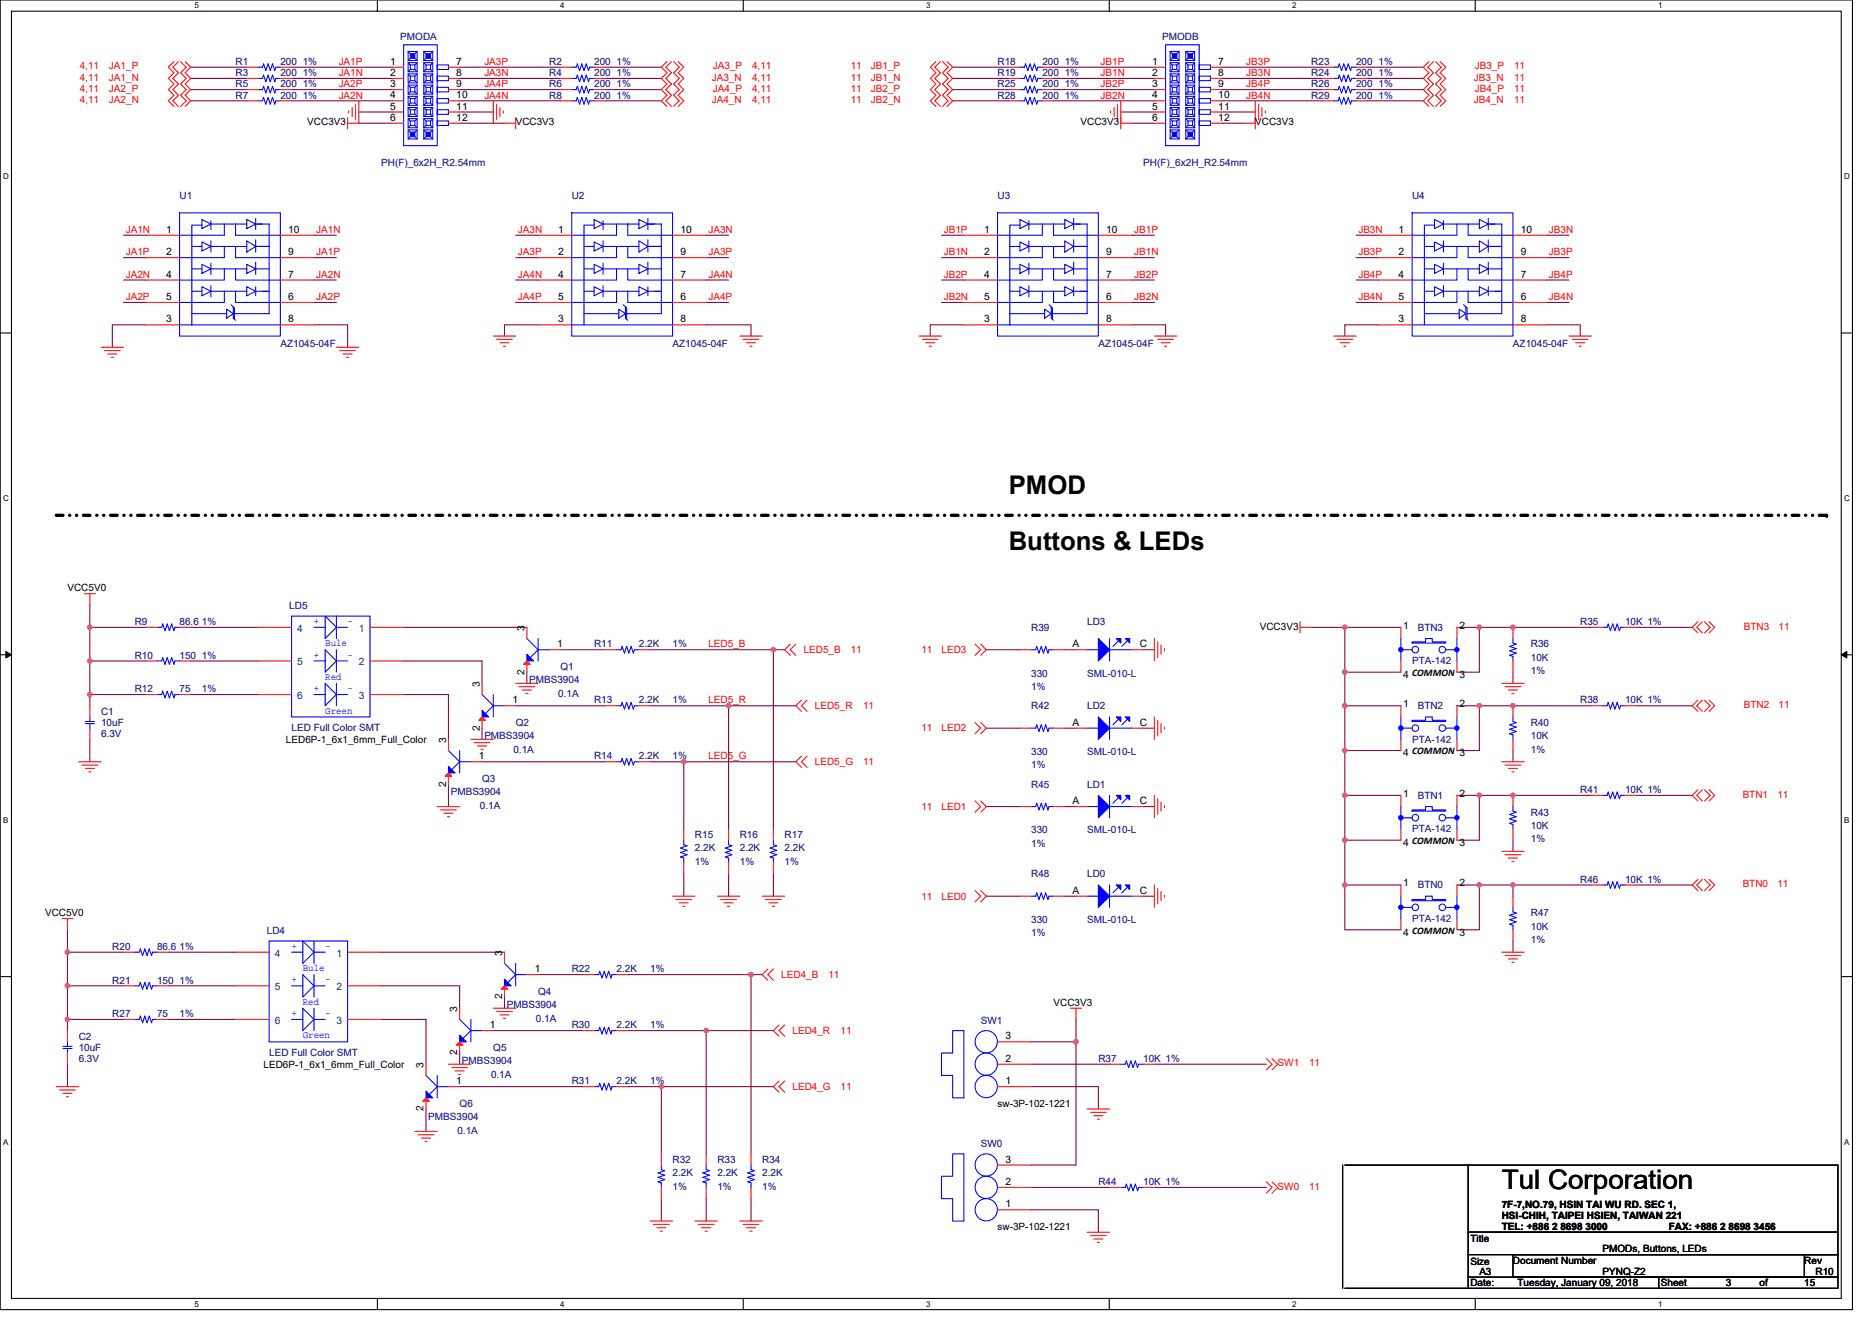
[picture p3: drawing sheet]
<svg xmlns="http://www.w3.org/2000/svg" width="297mm" height="210mm" viewBox="0 0 297 210" stroke-linecap="round" stroke-linejoin="round" font-family="sans-serif">
<defs><g id="words">
<text font-size="4.3" x="238.3" y="188.7">Tul Corporation</text>
<g font-size="4.1">
<text x="160.1" y="78.5">PMOD</text>
<text x="160.1" y="87.4">Buttons &amp; LEDs</text>
</g>
<g font-size="1.6" fill="#f00">
<text x="12.7" y="11">4,11</text>
<text x="17.3" y="11">JA1_P</text>
<text x="53.7" y="10.3">JA1P</text>
<text x="76.9" y="10.3">JA3P</text>
<text x="113.1" y="11">JA3_P</text>
<text x="119.3" y="11">4,11</text>
<text x="135" y="11">11</text>
<text x="138.2" y="11">JB1_P</text>
<text x="174.6" y="10.3">JB1P</text>
<text x="197.8" y="10.3">JB3P</text>
<text x="234" y="11">JB3_P</text>
<text x="240.2" y="11">11</text>
<text x="12.7" y="12.8">4,11</text>
<text x="12.7" y="14.6">4,11</text>
<text x="12.7" y="16.4">4,11</text>
<text x="17.3" y="12.8">JA1_N</text>
<text x="17.3" y="14.6">JA2_P</text>
<text x="17.3" y="16.4">JA2_N</text>
<text x="53.7" y="12.1">JA1N</text>
<text x="53.7" y="13.9">JA2P</text>
<text x="53.7" y="15.6">JA2N</text>
<text x="76.9" y="12.1">JA3N</text>
<text x="76.9" y="15.6">JA4N</text>
<text x="76.9" y="13.9">JA4P</text>
<text x="112.9" y="12.8">JA3_N</text>
<text x="112.9" y="16.4">JA4_N</text>
<text x="113.1" y="14.6">JA4_P</text>
<text x="119.3" y="12.8">4,11</text>
<text x="119.3" y="16.4">4,11</text>
<text x="119.3" y="14.6">4,11</text>
<text x="135" y="12.8">11</text>
<text x="135" y="14.6">11</text>
<text x="135" y="16.4">11</text>
<text x="138.2" y="12.8">JB1_N</text>
<text x="138.2" y="14.6">JB2_P</text>
<text x="138.2" y="16.4">JB2_N</text>
<text x="174.6" y="12.1">JB1N</text>
<text x="174.6" y="13.9">JB2P</text>
<text x="174.6" y="15.6">JB2N</text>
<text x="197.8" y="12.1">JB3N</text>
<text x="197.8" y="15.6">JB4N</text>
<text x="197.8" y="13.9">JB4P</text>
<text x="233.8" y="12.8">JB3_N</text>
<text x="233.8" y="16.4">JB4_N</text>
<text x="234" y="14.6">JB4_P</text>
<text x="240.2" y="12.8">11</text>
<text x="240.2" y="16.4">11</text>
<text x="240.2" y="14.6">11</text>
<text x="20" y="37">JA1N</text>
<text x="20" y="40.5">JA1P</text>
<text x="50.2" y="37">JA1N</text>
<text x="50.2" y="40.5">JA1P</text>
<text x="82.2" y="40.5">JA3P</text>
<text x="82.2" y="37">JA3N</text>
<text x="112.4" y="40.5">JA3P</text>
<text x="112.4" y="37">JA3N</text>
<text x="149.8" y="37">JB1P</text>
<text x="149.8" y="40.5">JB1N</text>
<text x="180" y="37">JB1P</text>
<text x="180" y="40.5">JB1N</text>
<text x="215.5" y="37">JB3N</text>
<text x="215.5" y="40.5">JB3P</text>
<text x="245.8" y="37">JB3N</text>
<text x="245.8" y="40.5">JB3P</text>
<text x="20" y="44.1">JA2N</text>
<text x="20" y="47.6">JA2P</text>
<text x="50.2" y="44.1">JA2N</text>
<text x="50.2" y="47.6">JA2P</text>
<text x="82.2" y="44.1">JA4N</text>
<text x="82.2" y="47.6">JA4P</text>
<text x="112.4" y="44.1">JA4N</text>
<text x="112.4" y="47.6">JA4P</text>
<text x="149.8" y="44.1">JB2P</text>
<text x="149.8" y="47.6">JB2N</text>
<text x="180" y="44.1">JB2P</text>
<text x="180" y="47.6">JB2N</text>
<text x="215.5" y="44.1">JB4P</text>
<text x="215.5" y="47.6">JB4N</text>
<text x="245.8" y="44.1">JB4P</text>
<text x="245.8" y="47.6">JB4N</text>
<text x="276.7" y="99.9">BTN3</text>
<text x="282.2" y="99.9">11</text>
<text x="112.4" y="102.8">LED5_B</text>
<text x="127.5" y="103.7">LED5_B</text>
<text x="135" y="103.7">11</text>
<text x="146.2" y="103.7">11</text>
<text x="149.4" y="103.7">LED3</text>
<text x="112.4" y="111.7">LED5_R</text>
<text x="129.3" y="112.5">LED5_R</text>
<text x="136.9" y="112.5">11</text>
<text x="276.7" y="112.4">BTN2</text>
<text x="282.2" y="112.4">11</text>
<text x="146.2" y="116.1">11</text>
<text x="149.4" y="116.1">LED2</text>
<text x="112.4" y="120.5">LED5_G</text>
<text x="129.3" y="121.4">LED5_G</text>
<text x="136.9" y="121.4">11</text>
<text x="146.2" y="128.5">11</text>
<text x="149.4" y="128.5">LED1</text>
<text x="276.5" y="126.6">BTN1</text>
<text x="282" y="126.6">11</text>
<text x="146.2" y="142.8">11</text>
<text x="149.4" y="142.8">LED0</text>
<text x="276.5" y="140.8">BTN0</text>
<text x="282" y="140.8">11</text>
<text x="124" y="155.2">LED4_B</text>
<text x="131.4" y="155.2">11</text>
<text x="125.7" y="164.1">LED4_R</text>
<text x="133.4" y="164.1">11</text>
<text x="125.7" y="173">LED4_G</text>
<text x="133.4" y="173">11</text>
<text x="202.7" y="169.3">SW1</text>
<text x="207.7" y="169.3">11</text>
<text x="202.7" y="188.8">SW0</text>
<text x="207.7" y="188.8">11</text>
</g>
<g font-size="1.6" fill="#000080">
<text x="37.4" y="10.3">R1</text>
<text x="44.5" y="10.3">200 1%</text>
<text x="63.5" y="6.4">PMODA</text>
<text x="87.2" y="10.3">R2</text>
<text x="94.3" y="10.3">200 1%</text>
<text x="158.3" y="10.3">R18</text>
<text x="165.4" y="10.3">200 1%</text>
<text x="184.4" y="6.4">PMODB</text>
<text x="208.1" y="10.3">R23</text>
<text x="215.2" y="10.3">200 1%</text>
<text x="37.4" y="13.9">R5</text>
<text x="37.4" y="15.6">R7</text>
<text x="37.4" y="12.1">R3</text>
<text x="44.5" y="13.9">200 1%</text>
<text x="44.5" y="15.6">200 1%</text>
<text x="44.5" y="12.1">200 1%</text>
<text x="87.2" y="12.1">R4</text>
<text x="87.2" y="13.9">R6</text>
<text x="87.2" y="15.6">R8</text>
<text x="94.3" y="12.1">200 1%</text>
<text x="94.3" y="13.9">200 1%</text>
<text x="94.3" y="15.6">200 1%</text>
<text x="158.3" y="13.9">R25</text>
<text x="158.3" y="15.6">R28</text>
<text x="158.3" y="12.1">R19</text>
<text x="165.4" y="13.9">200 1%</text>
<text x="165.4" y="15.6">200 1%</text>
<text x="165.4" y="12.1">200 1%</text>
<text x="208.1" y="12.1">R24</text>
<text x="208.1" y="13.9">R26</text>
<text x="208.1" y="15.6">R29</text>
<text x="215.2" y="12.1">200 1%</text>
<text x="215.2" y="13.9">200 1%</text>
<text x="215.2" y="15.6">200 1%</text>
<text x="60.5" y="26.3">PH(F)_6x2H_R2.54mm</text>
<text x="181.4" y="26.3">PH(F)_6x2H_R2.54mm</text>
<text x="28.5" y="31.6">U1</text>
<text x="90.7" y="31.6">U2</text>
<text x="158.3" y="31.6">U3</text>
<text x="224.1" y="31.6">U4</text>
<text x="44.5" y="55.1">AZ1045-04F</text>
<text x="106.7" y="55.1">AZ1045-04F</text>
<text x="174.3" y="55.1">AZ1045-04F</text>
<text x="240.1" y="55.1">AZ1045-04F</text>
<text x="21.4" y="99.2">R9</text>
<text x="28.5" y="99.2">86.6 1%</text>
<text x="45.9" y="96.7">LD5</text>
<text x="163.6" y="100.1">R39</text>
<text x="172.5" y="99.2">LD3</text>
<text x="225" y="100.1">BTN3</text>
<text x="250.7" y="99.2">R35</text>
<text x="257.8" y="99.2">10K 1%</text>
<text x="21.4" y="104.5">R10</text>
<text x="28.5" y="104.5">150 1%</text>
<text x="88.9" y="106.3">Q1</text>
<text x="94.3" y="102.8">R11</text>
<text x="101.4" y="102.8">2.2K</text>
<text x="106.7" y="102.8">1%</text>
<text x="163.6" y="107.4">330</text>
<text x="172.5" y="107.4">SML-010-L</text>
<text x="224.1" y="105.4">PTA-142</text>
<text x="242.9" y="102.8">R36</text>
<text x="242.9" y="104.9">10K</text>
<text x="242.9" y="107">1%</text>
<text x="16" y="113.4">C1</text>
<text x="21.4" y="109.9">R12</text>
<text x="28.5" y="109.9">75</text>
<text x="32" y="109.9">1%</text>
<text x="84" y="108.5">PMBS3904</text>
<text x="88.6" y="110.6">0.1A</text>
<text x="94.3" y="111.7">R13</text>
<text x="101.4" y="111.7">2.2K</text>
<text x="106.7" y="111.7">1%</text>
<text x="163.6" y="109.5">1%</text>
<text x="163.6" y="112.5">R42</text>
<text x="172.5" y="112.5">LD2</text>
<text x="225" y="112.5">BTN2</text>
<text x="250.7" y="111.7">R38</text>
<text x="257.8" y="111.7">10K 1%</text>
<text x="16" y="115.2">10uF</text>
<text x="16" y="117">6.3V</text>
<text x="46.3" y="116.1">LED Full Color SMT</text>
<text x="76.9" y="117.3">PMBS3904</text>
<text x="81.5" y="119.5">0.1A</text>
<text x="81.8" y="115.2">Q2</text>
<text x="163.6" y="119.8">330</text>
<text x="172.5" y="119.8">SML-010-L</text>
<text x="224.1" y="117.9">PTA-142</text>
<text x="242.9" y="115.2">R40</text>
<text x="242.9" y="117.3">10K</text>
<text x="242.9" y="119.5">1%</text>
<text x="76.5" y="124.1">Q3</text>
<text x="94.3" y="120.5">R14</text>
<text x="101.4" y="120.5">2.2K</text>
<text x="106.7" y="120.5">1%</text>
<text x="163.6" y="125">R45</text>
<text x="163.6" y="122">1%</text>
<text x="172.5" y="125">LD1</text>
<text x="250.7" y="125.9">R41</text>
<text x="257.8" y="125.9">10K 1%</text>
<text x="71.5" y="126.2">PMBS3904</text>
<text x="76.1" y="128.4">0.1A</text>
<text x="225" y="126.8">BTN1</text>
<text x="242.9" y="129.4">R43</text>
<text x="242.9" y="131.6">10K</text>
<text x="110.3" y="133">R15</text>
<text x="110.3" y="135.1">2.2K</text>
<text x="110.3" y="137.3">1%</text>
<text x="117.4" y="133">R16</text>
<text x="117.4" y="135.1">2.2K</text>
<text x="117.4" y="137.3">1%</text>
<text x="124.5" y="133">R17</text>
<text x="124.5" y="135.1">2.2K</text>
<text x="124.5" y="137.3">1%</text>
<text x="163.6" y="132.3">330</text>
<text x="163.6" y="134.4">1%</text>
<text x="172.5" y="132.3">SML-010-L</text>
<text x="224.1" y="132.1">PTA-142</text>
<text x="242.9" y="133.7">1%</text>
<text x="163.6" y="139.2">R48</text>
<text x="172.5" y="139.2">LD0</text>
<text x="225" y="141">BTN0</text>
<text x="250.7" y="140.1">R46</text>
<text x="257.8" y="140.1">10K 1%</text>
<text x="42.4" y="148.3">LD4</text>
<text x="163.6" y="146.5">330</text>
<text x="163.6" y="148.6">1%</text>
<text x="172.5" y="146.5">SML-010-L</text>
<text x="224.1" y="146.3">PTA-142</text>
<text x="242.9" y="145.4">R47</text>
<text x="242.9" y="147.6">10K</text>
<text x="242.9" y="149.7">1%</text>
<text x="17.8" y="150.8">R20</text>
<text x="24.9" y="150.8">86.6 1%</text>
<text x="90.7" y="154.3">R22</text>
<text x="97.8" y="154.3">2.2K</text>
<text x="103.2" y="154.3">1%</text>
<text x="17.8" y="156.1">R21</text>
<text x="17.8" y="161.4">R27</text>
<text x="24.9" y="156.1">150 1%</text>
<text x="24.9" y="161.4">75</text>
<text x="28.5" y="161.4">1%</text>
<text x="80.4" y="160">PMBS3904</text>
<text x="85.4" y="157.9">Q4</text>
<text x="12.5" y="165">C2</text>
<text x="12.5" y="166.8">10uF</text>
<text x="42.7" y="167.7">LED Full Color SMT</text>
<text x="78.3" y="166.8">Q5</text>
<text x="85" y="162.2">0.1A</text>
<text x="90.7" y="163.2">R30</text>
<text x="97.8" y="163.2">2.2K</text>
<text x="103.2" y="163.2">1%</text>
<text x="155.6" y="162.5">SW1</text>
<text x="12.5" y="168.6">6.3V</text>
<text x="73.3" y="168.9">PMBS3904</text>
<text x="77.9" y="171">0.1A</text>
<text x="90.7" y="172.1">R31</text>
<text x="97.8" y="172.1">2.2K</text>
<text x="103.2" y="172.1">1%</text>
<text x="174.3" y="168.6">R37</text>
<text x="181.4" y="168.6">10K 1%</text>
<text x="68" y="177.8">PMBS3904</text>
<text x="72.6" y="179.9">0.1A</text>
<text x="72.9" y="175.7">Q6</text>
<text x="106.7" y="184.6">R32</text>
<text x="113.8" y="184.6">R33</text>
<text x="120.9" y="184.6">R34</text>
<text x="155.6" y="182.1">SW0</text>
<text x="106.7" y="186.7">2.2K</text>
<text x="106.7" y="188.8">1%</text>
<text x="113.8" y="186.7">2.2K</text>
<text x="113.8" y="188.8">1%</text>
<text x="120.9" y="186.7">2.2K</text>
<text x="120.9" y="188.8">1%</text>
<text x="174.3" y="188.1">R44</text>
<text x="181.4" y="188.1">10K 1%</text>
</g>
<g font-size="1.6">
<text x="61.9" y="10.3">1</text>
<text x="72.4" y="10.3">7</text>
<text x="182.8" y="10.3">1</text>
<text x="193.3" y="10.3">7</text>
<text x="61.9" y="12.1">2</text>
<text x="61.9" y="13.8">3</text>
<text x="61.9" y="15.6">4</text>
<text x="61.9" y="17.4">5</text>
<text x="72.4" y="12.1">8</text>
<text x="72.4" y="13.8">9</text>
<text x="72.4" y="15.6">10</text>
<text x="72.4" y="17.4">11</text>
<text x="182.8" y="12.1">2</text>
<text x="182.8" y="13.8">3</text>
<text x="182.8" y="15.6">4</text>
<text x="182.8" y="17.4">5</text>
<text x="193.3" y="12.1">8</text>
<text x="193.3" y="13.8">9</text>
<text x="193.3" y="15.6">10</text>
<text x="193.3" y="17.4">11</text>
<text x="48.8" y="19.9">VCC3V3</text>
<text x="61.9" y="19.2">6</text>
<text x="72.4" y="19.2">12</text>
<text x="81.8" y="19.9">VCC3V3</text>
<text x="171.4" y="19.9">VCC3V3</text>
<text x="182.8" y="19.2">6</text>
<text x="193.3" y="19.2">12</text>
<text x="199.2" y="19.9">VCC3V3</text>
<text x="26.3" y="37">1</text>
<text x="26.3" y="40.5">2</text>
<text x="45.7" y="40.5">9</text>
<text x="45.7" y="37">10</text>
<text x="88.6" y="37">1</text>
<text x="88.6" y="40.5">2</text>
<text x="108" y="40.5">9</text>
<text x="108" y="37">10</text>
<text x="156.1" y="37">1</text>
<text x="156.1" y="40.5">2</text>
<text x="175.5" y="40.5">9</text>
<text x="175.5" y="37">10</text>
<text x="221.9" y="37">1</text>
<text x="221.9" y="40.5">2</text>
<text x="241.3" y="40.5">9</text>
<text x="241.3" y="37">10</text>
<text x="26.3" y="44.1">4</text>
<text x="26.3" y="47.6">5</text>
<text x="45.7" y="47.6">6</text>
<text x="45.7" y="44.1">7</text>
<text x="88.6" y="44.1">4</text>
<text x="88.6" y="47.6">5</text>
<text x="108" y="47.6">6</text>
<text x="108" y="44.1">7</text>
<text x="156.1" y="44.1">4</text>
<text x="156.1" y="47.6">5</text>
<text x="175.5" y="47.6">6</text>
<text x="175.5" y="44.1">7</text>
<text x="221.9" y="44.1">4</text>
<text x="221.9" y="47.6">5</text>
<text x="241.3" y="47.6">6</text>
<text x="241.3" y="44.1">7</text>
<text x="26.3" y="51.2">3</text>
<text x="45.7" y="51.2">8</text>
<text x="88.6" y="51.2">3</text>
<text x="108" y="51.2">8</text>
<text x="156.1" y="51.2">3</text>
<text x="175.5" y="51.2">8</text>
<text x="221.9" y="51.2">3</text>
<text x="241.3" y="51.2">8</text>
<text x="10.7" y="93.9">VCC5V0</text>
<text x="83.2" y="100.1" transform="rotate(-90 83.2 100.1)">3</text>
<text x="199.9" y="99.9">VCC3V3</text>
<text x="222.7" y="99.8">1</text>
<text x="231.6" y="99.8">2</text>
<text x="83.2" y="107.1" transform="rotate(-90 83.2 107.1)">2</text>
<text x="88.4" y="102.7">1</text>
<text x="170.2" y="102.7">A</text>
<text x="180.9" y="102.7">C</text>
<text x="222.7" y="107.6">4 COMMON 3</text>
<text x="76.1" y="109" transform="rotate(-90 76.1 109)">3</text>
<text x="81.3" y="111.6">1</text>
<text x="222.7" y="112.2">1</text>
<text x="231.6" y="112.2">2</text>
<text x="45.4" y="117.9">LED6P-1_6x1_6mm_Full_Color</text>
<text x="70.8" y="117.9" transform="rotate(-90 70.8 117.9)">3</text>
<text x="76.1" y="116" transform="rotate(-90 76.1 116)">2</text>
<text x="170.2" y="115.2">A</text>
<text x="180.9" y="115.2">C</text>
<text x="70.8" y="124.8" transform="rotate(-90 70.8 124.8)">2</text>
<text x="76" y="120.5">1</text>
<text x="222.7" y="120">4 COMMON 3</text>
<text x="170.2" y="127.6">A</text>
<text x="180.9" y="127.6">C</text>
<text x="222.7" y="126.4">1</text>
<text x="231.6" y="126.4">2</text>
<text x="222.7" y="134.3">4 COMMON 3</text>
<text x="170.2" y="141.9">A</text>
<text x="180.9" y="141.9">C</text>
<text x="222.7" y="140.7">1</text>
<text x="231.6" y="140.7">2</text>
<text x="7.2" y="145.4">VCC5V0</text>
<text x="222.7" y="148.5">4 COMMON 3</text>
<text x="79.7" y="151.7" transform="rotate(-90 79.7 151.7)">3</text>
<text x="84.9" y="154.3">1</text>
<text x="72.6" y="160.5" transform="rotate(-90 72.6 160.5)">3</text>
<text x="79.7" y="158.6" transform="rotate(-90 79.7 158.6)">2</text>
<text x="167.2" y="159.7">VCC3V3</text>
<text x="72.6" y="167.5" transform="rotate(-90 72.6 167.5)">2</text>
<text x="77.7" y="163.2">1</text>
<text x="159.5" y="165">3</text>
<text x="41.8" y="169.4">LED6P-1_6x1_6mm_Full_Color</text>
<text x="67.2" y="169.4" transform="rotate(-90 67.2 169.4)">3</text>
<text x="72.4" y="172.1">1</text>
<text x="159.5" y="168.5">2</text>
<text x="159.5" y="172.1">1</text>
<text x="67.2" y="176.4" transform="rotate(-90 67.2 176.4)">2</text>
<text x="158.3" y="175.7">sw-3P-102-1221</text>
<text x="159.5" y="184.5">3</text>
<text x="159.5" y="188.1">2</text>
<text x="159.5" y="191.6">1</text>
<text x="238.3" y="191.7">7F-7,NO.79, HSIN TAI WU RD. SEC 1,</text>
<text x="158.3" y="195.2">sw-3P-102-1221</text>
<text x="233.3" y="197.2">Title</text>
<text x="238.3" y="193.5">HSI-CHIH, TAIPEI HSIEN, TAIWAN 221</text>
<text x="238.3" y="195.3">TEL: +886 2 8698 3000</text>
<text x="264.8" y="195.3">FAX: +886 2 8698 3456</text>
<text x="233.3" y="200.7">Size</text>
<text x="234.7" y="202.3">A3</text>
<text x="240.1" y="200.6">Document Number</text>
<text x="254.3" y="202.3">PYNQ-Z2</text>
<text x="254.3" y="198.8">PMODs, Buttons, LEDs</text>
<text x="286.3" y="200.6">Rev</text>
<text x="288.1" y="202.3">R10</text>
<text x="233.3" y="204.1">Date:</text>
<text x="240.8" y="204.1">Tuesday, January 09, 2018</text>
<text x="263.5" y="204.1">Sheet</text>
<text x="273.9" y="204.1">3</text>
<text x="279.2" y="204.1">of</text>
<text x="286.3" y="204.1">15</text>
</g>
<g font-size="1.6" fill="#004080">
<text x="47.2" y="100.3">4</text>
<text x="56.9" y="100.3">1</text>
<text x="47.2" y="105.6">5</text>
<text x="56.9" y="105.6">2</text>
<text x="47.2" y="111">6</text>
<text x="56.9" y="111">3</text>
<text x="43.6" y="151.8">4</text>
<text x="53.4" y="151.8">1</text>
<text x="43.6" y="157.2">5</text>
<text x="53.4" y="157.2">2</text>
<text x="43.6" y="162.5">6</text>
<text x="53.4" y="162.5">3</text>
</g>
<g font-size="1.6" fill="#00f">
<text x="49.8" y="99">+</text>
<text x="55.2" y="99">-</text>
<text x="49.8" y="104.4">+</text>
<text x="51.6" y="102.6">Bule</text>
<text x="51.6" y="107.9">Red</text>
<text x="55.2" y="104.4">-</text>
<text x="49.8" y="109.7">+</text>
<text x="51.6" y="113.3">Green</text>
<text x="55.2" y="109.7">-</text>
<text x="46.3" y="150.6">+</text>
<text x="46.3" y="155.9">+</text>
<text x="48" y="154.2">Bule</text>
<text x="51.6" y="150.6">-</text>
<text x="51.6" y="155.9">-</text>
<text x="46.3" y="161.3">+</text>
<text x="48" y="159.5">Red</text>
<text x="51.6" y="161.3">-</text>
<text x="48" y="164.8">Green</text>
</g>
<g font-size="1.3">
<text x="30.8" y="1.3">5</text>
<text x="88.9" y="1.3">4</text>
<text x="147" y="1.3">3</text>
<text x="205" y="1.3">2</text>
<text x="263.1" y="1.3">1</text>
<text x=".5" y="28.4">D</text>
<text x="292.6" y="28.4">D</text>
<text x=".5" y="79.5">C</text>
<text x="292.6" y="79.5">C</text>
<text x=".5" y="130.6">B</text>
<text x="292.6" y="130.6">B</text>
<text x=".5" y="181.7">A</text>
<text x="292.6" y="181.7">A</text>
<text x="30.8" y="207.4">5</text>
<text x="88.9" y="207.4">4</text>
<text x="147" y="207.4">3</text>
<text x="205" y="207.4">2</text>
<text x="263.1" y="207.4">1</text>
</g>
</g></defs>
<path d="M0 0h293.9v207.9h-293.9zM1.8 1.8h290.4v204.3h-290.4z" fill="none" stroke="#000" stroke-width=".17"/>
<g fill="#fff">
<path d="M30.8 .2h.7v1.4h-.7z"/>
<path d="M30.8 206.3h.7v1.4h-.7z"/>
</g>
<path d="M59.9 0v1.8M59.9 206.1v1.8" fill="none" stroke="#000" stroke-width=".17"/>
<g fill="#fff">
<path d="M88.9 .2h.7v1.4h-.7z"/>
<path d="M88.9 206.3h.7v1.4h-.7z"/>
</g>
<path d="M117.9 0v1.8M117.9 206.1v1.8" fill="none" stroke="#000" stroke-width=".17"/>
<g fill="#fff">
<path d="M147 .2h.7v1.4h-.7z"/>
<path d="M147 206.3h.7v1.4h-.7z"/>
</g>
<path d="M176 0v1.8M176 206.1v1.8" fill="none" stroke="#000" stroke-width=".17"/>
<g fill="#fff">
<path d="M205 .2h.7v1.4h-.7z"/>
<path d="M205 206.3h.7v1.4h-.7z"/>
</g>
<path d="M234.1 0v1.8M234.1 206.1v1.8" fill="none" stroke="#000" stroke-width=".17"/>
<g fill="#fff">
<path d="M263.1 .2h.7v1.4h-.7z"/>
<path d="M263.1 206.3h.7v1.4h-.7z"/>
<path d="M.5 27.3h.9v1.4h-.9z"/>
<path d="M292.6 27.3h.9v1.4h-.9z"/>
<path d="M.5 78.4h.9v1.4h-.9z"/>
<path d="M292.6 78.4h.9v1.4h-.9z"/>
</g>
<path d="M0 52.9h1.8M292.2 52.9h1.7" fill="none" stroke="#000" stroke-width=".17"/>
<g fill="#fff">
<path d="M.5 129.5h.8v1.4h-.8z"/>
<path d="M292.6 129.5h.9v1.4h-.9z"/>
</g>
<path d="M0 103.9h1.8M292.2 103.9h1.7" fill="none" stroke="#000" stroke-width=".17"/>
<path d="M.9 103.4l.9 .5-.9 .5zM292.2 103.9l.8-.5v1z" fill="#000" stroke="#000" stroke-width=".16"/>
<g fill="#fff">
<path d="M.5 180.5h.8v1.4h-.8z"/>
<path d="M292.6 180.5h.9v1.4h-.9z"/>
</g>
<path d="M0 155h1.8M292.2 155h1.7M213 184.9v19.6M213.4 184.9h19.6M233 184.9h58.6v10.7h-58.6zM233 195.6h58.6v3.5h-58.6zM233 199.1v3.6M240.1 199.1h51.5v3.6h-51.5zM286.3 199.1v3.6M213.4 204.5h19.6M233 202.7h30.2v1.8h-30.2zM263.2 202.7h28.4v1.8h-28.4z" fill="none" stroke="#000" stroke-width=".17"/>
<path d="M8.9 81.8h281M289.9 81.8h.1" fill="none" stroke="#000" stroke-width=".53" stroke-dasharray="1.1 1.1 0 1.1 0 1.1"/>
<g fill="none" stroke="#800040" stroke-width=".17">
<path d="M30.3 10.7h8.9M30.3 12.4h8.9M30.3 14.2h8.9M30.3 16h8.9M46.3 12.4h16M46.3 16h16M46.3 14.2h16M46.3 10.7h16M56.9 19.6h5.4M56.9 17.8h5.4M72.9 10.7h16M72.9 14.2h16"/>
<path d="M72.9 19.6h7.1M72.9 17.8h5.4M72.9 12.4h16M72.9 16h16M96.1 10.7h8.8M96.1 12.4h8.8M96.1 14.2h8.8M96.1 16h8.8M151.2 10.7h8.9M151.2 12.4h8.9M151.2 14.2h8.9M151.2 16h8.9"/>
<path d="M167.2 10.7h16M167.2 12.4h16M167.2 14.2h16M167.2 16h16M177.8 17.8h5.4M179.6 19.6h3.6M193.8 10.7h16M193.8 12.4h16M193.8 16h16M193.8 14.2h16M193.8 17.8h5.4M193.8 19.6h3.6"/>
<path d="M217 10.7h8.8M217 12.4h8.8M217 14.2h8.8M217 16h8.8M19.6 37.3h3.6M49.8 37.3h3.6M81.8 37.3h3.6M112.1 37.3h3.5M149.4 37.3h3.5M179.6 37.3h3.6M215.2 37.3h3.5M245.4 37.3h3.6"/>
<path d="M19.6 44.4h3.6M19.6 48h3.6M19.6 40.9h3.6M23.2 51.6h-5.4v3.5M49.8 51.6h5.4v3.5M49.8 44.4h3.6M49.8 48h3.6M49.8 40.9h3.6M81.8 40.9h3.6M81.8 44.4h3.6M81.8 48h3.6M85.4 51.6h-5.4v1.7"/>
<path d="M112.1 40.9h3.5M112.1 44.4h3.5M112.1 48h3.5M112.1 51.6h7.1v1.7M149.4 40.9h3.5M149.4 44.4h3.5M149.4 48h3.5M152.9 51.6h-5.3v1.7M179.6 40.9h3.6M179.6 44.4h3.6M179.6 48h3.6M179.6 51.6h5.4v1.7"/>
<path d="M215.2 40.9h3.5M215.2 44.4h3.5M215.2 48h3.5M218.7 51.6h-5.3v1.7M245.4 40.9h3.6M245.4 44.4h3.6M245.4 48h3.6M245.4 51.6h5.3v1.7M14.3 99.6h8.9M14.3 99.6v5.3M14.3 96v3.6M30.3 99.6h10.6"/>
<path d="M64 99.6h19.6M208.1 99.6h5.3M213.4 99.6h8.9M213.4 99.6v7.1M231.2 99.6h3.5v7.1h-3.5M234.7 99.6h17.8M259.6 99.6h8.9M14.3 104.9v5.3M14.3 104.9h8.9M14.3 110.2h8.9M14.3 117.3v3.6M14.3 110.2v1.8"/>
<path d="M30.3 104.9h10.6M30.3 110.2h10.6M64 104.9h12.5v3.6M64 110.2h7.2v7.1M76.5 115.6v1.7M81.8 112h14.3M83.6 106.7v1.8M88.9 103.1h7.2M103.2 103.1h19.5M103.2 112h12.4M115.6 112h10.7M115.6 112v19.6"/>
<path d="M122.7 103.1v28.5M122.7 103.1h1.8M156.5 115.6h5.3M156.5 103.1h5.3M168.9 103.1h1.8M168.9 115.6h1.8M181.4 103.1h1.8M181.4 115.6h1.8M213.4 112v7.1M213.4 119.1v7.1M213.4 112h8.9M213.4 119.1h8.9"/>
<path d="M213.4 106.7v5.3M213.4 106.7h8.9M231.2 112h3.5v7.1h-3.5M234.7 112h17.8M240.1 119.1v1.8M240.1 106.7v1.8M259.6 112h8.9M71.2 124.5v3.5M76.5 120.9h19.6M103.2 120.9h5.3M108.5 120.9v10.7M108.5 138.7v3.5"/>
<path d="M108.5 120.9h17.8M115.6 138.7v3.5M122.7 138.7v3.5M156.5 128h5.3M168.9 128h1.8M181.4 128h1.8M213.4 133.4v7.1M213.4 126.2v7.1M213.4 126.2h8.9M213.4 133.3h8.9M231.2 126.2h3.5v7.1h-3.5M234.7 126.2h17.8"/>
<path d="M240.1 133.4v1.7M259.6 126.2h8.9M10.7 156.5v5.3M10.7 151.1h8.9M10.7 156.5h8.9M10.7 147.6v8.9M26.7 151.1h10.7M26.7 156.5h10.7M60.5 156.5h12.4v3.5M60.5 151.1h19.5M80 158.2v1.8M85.4 154.7h7.1"/>
<path d="M99.6 154.7h19.6M119.2 154.7h1.7M119.2 154.7v28.4M156.5 142.2h5.3M168.9 142.2h1.8M181.4 142.2h1.8M213.4 140.5v7.1h8.9M213.4 140.5h8.9M231.2 140.5h3.5v7.1h-3.5M234.7 140.5h5.4M240.1 149.4v1.7M240.1 140.5v1.7"/>
<path d="M240.1 140.5h12.4M259.6 140.5h8.9M10.7 161.8h8.9M10.7 168.9v3.6M10.7 161.8v1.8M26.7 161.8h10.7M60.5 161.8h7.1v7.1M67.6 176v3.6M72.9 167.1v1.8M72.9 172.5h19.6M78.3 163.6h14.2M99.6 172.5h5.3"/>
<path d="M99.6 163.6h12.5M104.9 172.5v10.6M104.9 172.5h17.8M112.1 163.6h10.6M112.1 163.6v19.5M163.6 172.5h10.7v3.5M163.6 168.9h12.5M163.6 165.4h7.1M170.7 161.8v3.6M170.7 165.4v19.5h-7.1M183.2 168.9h17.8M104.9 190.2v3.6"/>
<path d="M112.1 190.2v3.6M119.2 190.2v3.6M163.6 192h10.7v3.6M163.6 188.5h12.5M183.2 188.5h17.8"/>
</g>
<g fill="#f0f" stroke="#f0f" stroke-width=".17">
<circle cx="213.4" cy="112" r=".35"/>
<circle cx="213.4" cy="106.7" r=".35"/>
<circle cx="213.4" cy="126.2" r=".35"/>
<circle cx="213.4" cy="119.1" r=".35"/>
<circle cx="213.4" cy="140.4" r=".35"/>
<circle cx="213.4" cy="133.3" r=".35"/>
<circle cx="240.1" cy="99.6" r=".35"/>
<circle cx="234.7" cy="99.6" r=".35"/>
<circle cx="240.1" cy="112" r=".35"/>
<circle cx="234.7" cy="112" r=".35"/>
<circle cx="240.1" cy="126.2" r=".35"/>
<circle cx="234.7" cy="126.2" r=".35"/>
<circle cx="234.7" cy="140.4" r=".35"/>
<circle cx="240.1" cy="140.4" r=".35"/>
<circle cx="14.3" cy="110.2" r=".35"/>
<circle cx="14.3" cy="104.9" r=".35"/>
<circle cx="14.3" cy="99.6" r=".35"/>
<circle cx="115.6" cy="112" r=".35"/>
<circle cx="108.5" cy="120.9" r=".35"/>
<circle cx="122.7" cy="103.1" r=".35"/>
<circle cx="10.7" cy="161.8" r=".35"/>
<circle cx="10.7" cy="156.5" r=".35"/>
<circle cx="10.7" cy="151.1" r=".35"/>
<circle cx="104.9" cy="172.5" r=".35"/>
<circle cx="112" cy="163.6" r=".35"/>
<circle cx="119.2" cy="154.7" r=".35"/>
<circle cx="170.7" cy="165.3" r=".35"/>
<circle cx="213.4" cy="99.6" r=".35"/>
</g>
<g fill="none" stroke="#f00" stroke-width=".17">
<path d="M27.6 9.8l-.9 .9 .9 .9-.9 .8 .9 .9-.9 .9 .9 .9-.9 .9 .9 .9M28.3 9.8l-.9 .9 .9 .9-.9 .8 .9 .9-.9 .9 .9 .9-.9 .9 .9 .9M28.7 9.8l.8 .9-.8 .9 .8 .8-.8 .9 .8 .9-.8 .9 .8 .9-.8 .9M29.4 9.8l.9 .9-.9 .9 .9 .8-.9 .9 .9 .9-.9 .9 .9 .9-.9 .9M39.2 10.7h1.7M39.2 14.2h1.7M39.2 16h1.7M39.2 12.4h1.7M44.5 10.7h1.8M44.5 14.2h1.8M44.5 16h1.8M44.5 12.4h1.8"/>
<path d="M55.2 18.7v1.7M55.3 17.6v.3M55.9 17.1v1.4M56.4 16.5v2.5M56.9 16v3.6h-1.7M62.3 10.7h1.7M62.3 12.4h1.7M62.3 14.2h1.7M62.3 16h1.7M62.3 17.8h1.7M62.3 19.6h1.7M71.2 10.7h1.7"/>
<path d="M71.2 12.4h1.7M71.2 14.2h1.7M71.2 16h1.7M71.2 17.8h1.7M71.2 19.6h1.7M78.3 16v3.6M78.8 16.5v2.5M79.3 17.1v1.4M79.9 17.6v.3M80 19.6h1.8M81.8 18.7v1.7M88.9 10.7h1.8"/>
<path d="M88.9 12.4h1.8M88.9 14.2h1.8M88.9 16h1.8M94.3 10.7h1.8M94.3 12.4h1.8M94.3 14.2h1.8M94.3 16h1.8M105.8 9.8l-.9 .9 .9 .9-.9 .8 .9 .9-.9 .9 .9 .9-.9 .9 .9 .9M106.5 9.8l-.8 .9 .8 .9-.8 .8 .8 .9-.8 .9 .8 .9-.8 .9 .8 .9M106.9 9.8l.9 .9-.9 .9 .9 .8-.9 .9 .9 .9-.9 .9 .9 .9-.9 .9M107.6 9.8l.9 .9-.9 .9 .9 .8-.9 .9 .9 .9-.9 .9 .9 .9-.9 .9M148.5 9.8l-.9 .9 .9 .9-.9 .8 .9 .9-.9 .9 .9 .9-.9 .9 .9 .9"/>
<path d="M149.2 9.8l-.9 .9 .9 .9-.9 .8 .9 .9-.9 .9 .9 .9-.9 .9 .9 .9M149.6 9.8l.8 .9-.8 .9 .8 .8-.8 .9 .8 .9-.8 .9 .8 .9-.8 .9M150.3 9.8l.9 .9-.9 .9 .9 .8-.9 .9 .9 .9-.9 .9 .9 .9-.9 .9M160.1 14.2h1.7M160.1 16h1.7M160.1 10.7h1.7M160.1 12.4h1.7M165.4 14.2h1.8M165.4 16h1.8M165.4 10.7h1.8M165.4 12.4h1.8M176.2 17.6v.3"/>
<path d="M176.8 17.1v1.4M177.3 16.5v2.5M177.8 16v3.6h1.8M177.8 18.7v1.7M183.2 10.7h1.8M183.2 12.4h1.8M183.2 14.2h1.8M183.2 16h1.8M183.2 17.8h1.8M183.2 19.6h1.8M192.1 10.7h1.7M192.1 12.4h1.7"/>
<path d="M192.1 14.2h1.7M192.1 16h1.7M192.1 17.8h1.7M192.1 19.6h1.7M199.2 16v3.6h-1.8M199.2 18.7v1.7M199.7 16.5v2.5M200.2 17.1v1.4M200.8 17.6v.3M209.8 10.7h1.8M209.8 12.4h1.8M209.8 14.2h1.8"/>
<path d="M209.8 16h1.8M215.2 10.7h1.8M215.2 12.4h1.8M215.2 14.2h1.8M215.2 16h1.8M226.7 9.8l-.9 .9 .9 .9-.9 .8 .9 .9-.9 .9 .9 .9-.9 .9 .9 .9M227.5 9.8l-.9 .9 .9 .9-.9 .8 .9 .9-.9 .9 .9 .9-.9 .9 .9 .9M227.8 9.8l.9 .9-.9 .9 .9 .8-.9 .9 .9 .9-.9 .9 .9 .9-.9 .9M228.5 9.8l.9 .9-.9 .9 .9 .8-.9 .9 .9 .9-.9 .9 .9 .9-.9 .9M23.2 37.3h5.3M44.5 37.3h5.3M85.4 37.3h5.3"/>
<path d="M106.7 37.3h5.4M152.9 37.3h5.4M174.3 37.3h5.3M218.7 37.3h5.4M240.1 37.3h5.3M16 55.1h3.6M16.6 55.6h2.5M17.1 56.2h1.4M17.6 56.7h.4M23.2 40.9h5.3M23.2 51.6h5.3M23.2 44.4h5.3"/>
<path d="M23.2 48h5.3M44.5 51.6h5.3M44.5 40.9h5.3M44.5 48h5.3M44.5 44.4h5.3M53.4 55.1h3.5M53.9 55.6h2.5M54.4 56.2h1.5M55 56.7h.3M78.3 53.3h3.5M78.8 53.9h2.5M79.3 54.4h1.5"/>
<path d="M79.9 54.9h.3M85.4 40.9h5.3M85.4 51.6h5.3M85.4 44.4h5.3M85.4 48h5.3M106.7 51.6h5.4M106.7 40.9h5.4M106.7 48h5.4M106.7 44.4h5.4M117.4 53.3h3.5M117.9 53.9h2.5M118.4 54.4h1.5"/>
<path d="M119 54.9h.3M145.8 53.3h3.6M146.4 53.9h2.5M146.9 54.4h1.4M147.4 54.9h.4M152.9 40.9h5.4M152.9 51.6h5.4M152.9 44.4h5.4M152.9 48h5.4M174.3 51.6h5.3M174.3 40.9h5.3M174.3 48h5.3"/>
<path d="M174.3 44.4h5.3M183.2 53.3h3.5M183.7 53.9h2.5M184.2 54.4h1.5M184.8 54.9h.3M211.6 53.3h3.6M212.2 53.9h2.4M212.7 54.4h1.4M213.2 54.9h.4M218.7 40.9h5.4M218.7 51.6h5.4M218.7 44.4h5.4"/>
<path d="M218.7 48h5.4M240.1 51.6h5.3M240.1 40.9h5.3M240.1 48h5.3M240.1 44.4h5.3M249 53.3h3.5M249.5 53.9h2.5M250 54.4h1.5M250.6 54.9h.3M13.4 94.2h1.8M14.3 94.2v1.8M23.2 99.6h1.7"/>
<path d="M28.5 99.6h1.8M40.9 99.6h5.4M58.7 99.6h5.3M83.6 99.6v1.7M206.3 99.6h1.8M206.3 98.7v1.8M222.3 99.6v1.7M231.2 99.6v1.7M240.1 99.6v1.7M252.5 99.6h1.8M257.8 99.6h1.8M269.4 98.7l-.9 .9 .9 .9"/>
<path d="M270.1 98.7l-.9 .9 .9 .9M270.5 98.7l.9 .9-.9 .9M271.2 98.7l.9 .9-.9 .9M14.3 112v1.8M14.3 115.6v1.7M23.2 104.9h1.7M23.2 110.2h1.7M28.5 104.9h1.8M28.5 110.2h1.8M40.9 104.9h5.4M40.9 110.2h5.4M58.7 104.9h5.3"/>
<path d="M58.7 110.2h5.3M71.2 117.3v1.8M74.7 117.3h3.6M75.2 117.9h2.5M75.8 118.4h1.4M76.3 119h.4M76.5 113.8v1.8M76.5 108.5v1.7M80 112h1.8M81.8 108.5h3.6M82.4 109h2.5M82.9 109.5h1.4"/>
<path d="M83.4 110.1h.4M83.6 104.9v1.8M87.2 103.1h1.7M96.1 112h1.7M96.1 103.1h1.7M101.4 112h1.8M101.4 103.1h1.8M125.4 102.2l-.9 .9 .9 .9M126.3 102.2l-.9 .9 .9 .9M127.2 111.1l-.9 .9 .9 .9M128.1 111.1l-.9 .9 .9 .9M154.7 102.2l.9 .9-.9 .9"/>
<path d="M154.7 114.7l.9 .9-.9 .9M155.6 102.2l.9 .9-.9 .9M155.6 114.7l.9 .9-.9 .9M161.8 103.1h1.8M161.8 115.6h1.8M167.2 103.1h1.7M167.2 115.6h1.7M170.7 103.1h1.8M170.7 115.6h1.8M179.6 103.1h1.8M179.6 115.6h1.8M183.2 101.3v3.6"/>
<path d="M183.2 113.8v3.5M183.7 101.9v2.5M183.7 114.3v2.5M184.2 102.4v1.4M184.2 114.9v1.4M184.8 103v.3M184.8 115.4v.3M222.3 112v1.8M222.3 117.3v1.8M222.3 104.9v1.8M231.2 112v1.8M231.2 117.3v1.8"/>
<path d="M231.2 104.9v1.8M238.3 108.5h3.5M238.8 109h2.5M239.3 109.5h1.5M239.9 110.1h.3M240.1 104.9v1.8M240.1 117.3v1.8M240.1 112v1.8M252.5 112h1.8M257.8 112h1.8M269.4 111.1l-.9 .9 .9 .9M270.1 111.1l-.9 .9 .9 .9"/>
<path d="M270.5 111.1l.9 .9-.9 .9M271.2 111.1l.9 .9-.9 .9M12.5 120.9h3.5M13 121.4h2.5M13.5 122h1.5M14.1 122.5h.3M69.4 128h3.5M69.9 128.5h2.5M70.4 129.1h1.5M71 129.6h.3M71.2 122.7v1.8M74.7 120.9h1.8"/>
<path d="M96.1 120.9h1.7M101.4 120.9h1.8M108.5 131.6v1.7M108.5 136.9v1.8M115.6 131.6v1.7M115.6 136.9v1.8M122.7 131.6v1.7M122.7 136.9v1.8M127.2 120l-.9 .9 .9 .9M128.1 120l-.9 .9 .9 .9M154.7 127.1l.9 .9-.9 .9M155.6 127.1l.9 .9-.9 .9"/>
<path d="M161.8 128h1.8M167.2 128h1.7M170.7 128h1.8M179.6 128h1.8M183.2 126.2v3.6M183.7 126.8v2.5M184.2 127.3v1.4M184.8 127.8v.4M222.3 126.2v1.8M222.3 131.6v1.7M231.2 126.2v1.8M231.2 131.6v1.7"/>
<path d="M238.3 135.1h3.5M238.3 120.9h3.5M238.8 135.7h2.5M238.8 121.4h2.5M239.3 136.2h1.5M239.3 122h1.5M239.9 136.7h.3M239.9 122.5h.3M240.1 131.6v1.7M240.1 126.2v1.8M252.5 126.2h1.8M257.8 126.2h1.8"/>
<path d="M269.4 125.3l-.9 .9 .9 .9M269.4 139.6l-.9 .9 .9 .9M270.1 125.3l-.9 .9 .9 .9M270.1 139.6l-.9 .9 .9 .9M270.5 125.3l.9 .9-.9 .9M270.5 139.6l.9 .9-.9 .9M271.2 125.3l.9 .9-.9 .9M271.2 139.6l.9 .9-.9 .9M9.8 145.8h1.8M10.7 145.8v1.8M19.6 151.1h1.8M19.6 156.5h1.8"/>
<path d="M24.9 151.1h1.8M24.9 156.5h1.8M37.4 151.1h5.3M37.4 156.5h5.3M55.2 151.1h5.3M55.2 156.5h5.3M80 156.5v1.7M80 151.1v1.8M83.6 154.7h1.8M92.5 154.7h1.8M97.8 154.7h1.8M106.7 142.2h3.6"/>
<path d="M107.2 142.8h2.5M107.8 143.3h1.4M108.3 143.8h.4M113.8 142.2h3.6M114.4 142.8h2.5M114.9 143.3h1.4M115.4 143.8h.4M120.9 142.2h3.6M121.5 142.8h2.5M121.8 153.8l-.9 .9 .9 .9M122 143.3h1.4M122.6 143.8h.3"/>
<path d="M122.7 153.8l-.9 .9 .9 .9M154.7 141.4l.9 .8-.9 .9M155.6 141.4l.9 .8-.9 .9M161.8 142.2h1.8M167.2 142.2h1.7M170.7 142.2h1.8M179.6 142.2h1.8M183.2 140.5v3.5M183.7 141v2.5M184.2 141.5v1.5M184.8 142.1v.3M222.3 140.5v1.7"/>
<path d="M222.3 145.8v1.8M231.2 140.5v1.7M231.2 145.8v1.8M238.3 151.1h3.5M238.8 151.7h2.5M239.3 152.2h1.5M239.9 152.7h.3M240.1 147.6v1.8M240.1 142.2v1.8M252.5 140.5h1.8M257.8 140.5h1.8M8.9 172.5h3.6"/>
<path d="M9.5 173h2.5M10 173.5h1.4M10.5 174.1h.4M10.7 163.6v1.8M10.7 167.1v1.8M19.6 161.8h1.8M24.9 161.8h1.8M37.4 161.8h5.3M55.2 161.8h5.3M65.8 179.6h3.6M67.6 174.2v1.8M67.6 168.9v1.8"/>
<path d="M71.2 168.9h3.5M71.2 172.5h1.7M71.7 169.4h2.5M72.2 170h1.5M72.8 170.5h.3M72.9 165.4v1.7M72.9 160v1.8M76.5 163.6h1.8M78.3 160h3.5M78.8 160.5h2.5M79.3 161.1h1.5M79.9 161.6h.3"/>
<path d="M92.5 172.5h1.8M92.5 163.6h1.8M97.8 172.5h1.8M97.8 163.6h1.8M123.6 162.7l-.9 .9 .9 .9M123.6 171.6l-.9 .9 .9 .9M124.5 162.7l-.9 .9 .9 .9M124.5 171.6l-.9 .9 .9 .9M158.3 165.4h5.3M158.3 168.9h5.3M158.3 172.5h5.3M169.8 160h1.8"/>
<path d="M170.7 160v1.8M172.5 176h3.6M173 176.6h2.5M173.6 177.1h1.4M174.1 177.6h.4M176.1 168.9h1.7M181.4 168.9h1.8M201 168l.8 .9-.8 .9M201.8 168l.9 .9-.9 .9M66.4 180.1h2.5M66.9 180.6h1.4M67.4 181.2h.4"/>
<path d="M103.2 193.8h3.5M103.7 194.3h2.5M104.2 194.9h1.5M104.8 195.4h.3M104.9 183.1v1.8M104.9 188.5v1.7M110.3 193.8h3.5M110.8 194.3h2.5M111.3 194.9h1.5M111.9 195.4h.3M112.1 183.1v1.8M112.1 188.5v1.7"/>
<path d="M117.4 193.8h3.5M117.9 194.3h2.5M118.4 194.9h1.5M119 195.4h.3M119.2 183.1v1.8M119.2 188.5v1.7M158.3 184.9h5.3M158.3 188.5h5.3M158.3 192h5.3M172.5 195.6h3.6M173 196.1h2.5M173.6 196.6h1.4"/>
<path d="M174.1 197.2h.4M176.1 188.5h1.7M181.4 188.5h1.8M201 187.6l.8 .9-.8 .9M201.8 187.6l.9 .9-.9 .9"/>
</g>
<g fill="none" stroke="#00f" stroke-width=".17">
<path d="M40.9 10.7h.8l.1-.6 .4 1.1 .3-1.1 .4 1.1 .3-1.1 .4 1.1 .2-.5h.7M40.9 14.2h.8l.1-.5 .4 1.1 .3-1.1 .4 1.1 .3-1.1 .4 1.1 .2-.6h.7M40.9 16h.8l.1-.5 .4 1 .3-1 .4 1 .3-1 .4 1 .2-.5h.7M40.9 12.4h.8l.1-.5 .4 1.1 .3-1.1 .4 1.1 .3-1.1 .4 1.1 .2-.6h.7M64 7.1h5.4v16h-5.4zM64.8 13.5h1.4v1.4h-1.4zM64.8 17.1h1.4v1.4h-1.4zM64.8 9.9h1.4v1.5h-1.4zM64.8 18.8h1.4v1.5h-1.4zM64.8 15.3h1.4v1.4h-1.4zM64.8 11.7h1.4v1.5h-1.4zM64.8 8.2h1.4v1.4h-1.4z"/>
<path d="M64.8 9.9l.3 .4M64.8 17.1l.3 .3M64.8 18.8l.3 .4M64.8 8.2l.3 .3M64.8 15.3l.3 .3M64.8 13.5l.3 .4M64.8 11.7l.3 .4M65.1 11l-.3 .4M65.1 18.1l-.3 .4M65.1 9.2l-.3 .4M65.1 19.2h.7v.7h-.7zM65.1 13.9h.7v.7h-.7z"/>
<path d="M65.1 17.4h.7v.7h-.7zM65.1 15.6h.7v.8h-.7zM65.1 14.6l-.3 .3M65.1 19.9l-.3 .4M65.1 12.8l-.3 .4M65.1 16.4l-.3 .3M65.1 12.1h.7v.7h-.7zM65.1 10.3h.7v.7h-.7zM65.8 14.6l.4 .3M65.8 18.1l.4 .4M65.8 19.9l.4 .4M65.8 11l.4 .4"/>
<path d="M65.8 16.4l.4 .3M65.8 12.8l.4 .4M65.8 9.2l.4 .4M66.2 9.9l-.4 .4M66.2 8.2l-.4 .3M66.2 17.1l-.4 .3M66.2 11.7l-.4 .4M66.2 13.5l-.4 .4M66.2 18.8l-.4 .4M66.2 15.3l-.4 .3M67.2 18.8h1.5v1.5h-1.5zM67.2 13.5h1.5v1.4h-1.5z"/>
<path d="M67.2 11.7h1.5v1.5h-1.5zM67.2 9.9h1.5v1.5h-1.5zM67.2 15.3h1.5v1.4h-1.5zM67.2 8.2h1.5v1.4h-1.5zM67.2 17.1h1.5v1.4h-1.5zM67.2 8.2l.4 .3M67.2 18.8l.4 .4M67.2 9.9l.4 .4M67.2 13.5l.4 .4M67.2 17.1l.4 .3M67.2 11.7l.4 .4M67.2 15.3l.4 .3"/>
<path d="M67.6 18.1l-.4 .4M67.6 19.9l-.4 .4M67.6 11l-.4 .4M67.6 14.6l-.4 .3M67.6 16.4l-.4 .3M67.6 12.8l-.4 .4M67.6 17.4h.7v.7h-.7zM67.6 19.2h.7v.7h-.7zM67.6 15.6h.7v.8h-.7zM67.6 9.2l-.4 .4M67.6 10.3h.7v.7h-.7zM67.6 13.9h.7v.7h-.7z"/>
<path d="M67.6 12.1h.7v.7h-.7zM68.3 19.9l.4 .4M68.3 12.8l.4 .4M68.3 9.2l.4 .4M68.3 11l.4 .4M68.3 14.6l.4 .3M68.3 16.4l.4 .3M68.3 18.1l.4 .4M68.7 17.1l-.4 .3M68.7 9.9l-.4 .4M68.7 8.2l-.4 .3M68.7 15.3l-.4 .3"/>
<path d="M68.7 18.8l-.4 .4M68.7 13.5l-.4 .4M68.7 11.7l-.4 .4M69.4 12.1h1.8v.7h-1.8zM69.4 15.6h1.8v.8h-1.8zM69.4 19.2h1.8v.7h-1.8zM69.4 10.3h1.8v.7h-1.8zM69.4 13.9h1.8v.7h-1.8zM69.4 17.4h1.8v.7h-1.8zM90.7 10.7h.7l.2-.6 .4 1.1 .3-1.1 .4 1.1 .3-1.1 .4 1.1 .2-.5h.7M90.7 12.4h.7l.2-.5 .4 1.1 .3-1.1 .4 1.1 .3-1.1 .4 1.1 .2-.6h.7M90.7 14.2h.7l.2-.5 .4 1.1 .3-1.1 .4 1.1 .3-1.1 .4 1.1 .2-.6h.7"/>
<path d="M90.7 16h.7l.2-.5 .4 1 .3-1 .4 1 .3-1 .4 1 .2-.5h.7M161.8 14.2h.8l.1-.5 .4 1.1 .3-1.1 .4 1.1 .3-1.1 .4 1.1 .2-.6h.7M161.8 16h.8l.1-.5 .4 1 .3-1 .4 1 .3-1 .4 1 .2-.5h.7M161.8 10.7h.8l.1-.6 .4 1.1 .3-1.1 .4 1.1 .3-1.1 .4 1.1 .2-.5h.7M161.8 12.4h.8l.1-.5 .4 1.1 .3-1.1 .4 1.1 .3-1.1 .4 1.1 .2-.6h.7M185 7.1h5.3v16h-5.3zM185.7 18.8l.3 .4M185.7 13.5l.3 .4M185.7 11.7l.3 .4M185.7 13.5h1.4v1.4h-1.4zM185.7 17.1h1.4v1.4h-1.4zM185.7 9.9h1.4v1.5h-1.4z"/>
<path d="M185.7 18.8h1.4v1.5h-1.4zM185.7 15.3h1.4v1.4h-1.4zM185.7 11.7h1.4v1.5h-1.4zM185.7 8.2h1.4v1.4h-1.4zM185.7 9.9l.3 .4M185.7 17.1l.3 .3M185.7 8.2l.3 .3M185.7 15.3l.3 .3M186 17.4h.7v.7h-.7zM186 15.6h.7v.8h-.7zM186 14.6l-.3 .3M186 19.9l-.3 .4"/>
<path d="M186 12.8l-.3 .4M186 16.4l-.3 .3M186 12.1h.7v.7h-.7zM186 10.3h.7v.7h-.7zM186 11l-.3 .4M186 18.1l-.3 .4M186 9.2l-.3 .4M186 19.2h.7v.7h-.7zM186 13.9h.7v.7h-.7zM186.7 16.4l.4 .3M186.7 12.8l.4 .4M186.7 9.2l.4 .4"/>
<path d="M186.7 14.6l.4 .3M186.7 18.1l.4 .4M186.7 19.9l.4 .4M186.7 11l.4 .4M187.1 11.7l-.4 .4M187.1 15.3l-.4 .3M187.1 9.9l-.4 .4M187.1 8.2l-.4 .3M187.1 17.1l-.4 .3M187.1 13.5l-.4 .4M187.1 18.8l-.4 .4M188.1 11.7l.4 .4"/>
<path d="M188.1 15.3l.4 .3M188.1 18.8h1.5v1.5h-1.5zM188.1 13.5h1.5v1.4h-1.5zM188.1 11.7h1.5v1.5h-1.5zM188.1 9.9h1.5v1.5h-1.5zM188.1 15.3h1.5v1.4h-1.5zM188.1 8.2h1.5v1.4h-1.5zM188.1 17.1h1.5v1.4h-1.5zM188.1 8.2l.4 .3M188.1 18.8l.4 .4M188.1 9.9l.4 .4M188.1 13.5l.4 .4"/>
<path d="M188.1 17.1l.4 .3M188.5 9.2l-.4 .4M188.5 13.9h.7v.7h-.7zM188.5 18.1l-.4 .4M188.5 19.9l-.4 .4M188.5 11l-.4 .4M188.5 14.6l-.4 .3M188.5 16.4l-.4 .3M188.5 12.8l-.4 .4M188.5 17.4h.7v.7h-.7zM188.5 19.2h.7v.7h-.7zM188.5 10.3h.7v.7h-.7z"/>
<path d="M188.5 12.1h.7v.7h-.7zM188.5 15.6h.7v.8h-.7zM189.2 12.8l.4 .4M189.2 16.4l.4 .3M189.2 18.1l.4 .4M189.2 19.9l.4 .4M189.2 9.2l.4 .4M189.2 11l.4 .4M189.2 14.6l.4 .3M189.6 13.5l-.4 .4M189.6 11.7l-.4 .4M189.6 17.1l-.4 .3"/>
<path d="M189.6 9.9l-.4 .4M189.6 8.2l-.4 .3M189.6 15.3l-.4 .3M189.6 18.8l-.4 .4M190.3 12.1h1.8v.7h-1.8zM190.3 15.6h1.8v.8h-1.8zM190.3 19.2h1.8v.7h-1.8zM190.3 10.3h1.8v.7h-1.8zM190.3 13.9h1.8v.7h-1.8zM190.3 17.4h1.8v.7h-1.8zM211.6 10.7h.7l.2-.6 .4 1.1 .3-1.1 .4 1.1 .3-1.1 .4 1.1 .2-.5h.7M211.6 12.4h.7l.2-.5 .4 1.1 .3-1.1 .4 1.1 .3-1.1 .4 1.1 .2-.6h.7"/>
<path d="M211.6 14.2h.7l.2-.5 .4 1.1 .3-1.1 .4 1.1 .3-1.1 .4 1.1 .2-.6h.7M211.6 16h.7l.2-.5 .4 1 .3-1 .4 1 .3-1 .4 1 .2-.5h.7M28.5 33.8h16v19.5h-16zM30.4 39.1h1.6M32 34.8l1.5 .8-1.5 .7zM32 38.4l1.5 .7-1.5 .7zM32 35.7h-1.6v14.1M33.5 38.2v1.8M33.5 35v1.4M33.5 35.6h5.7M33.5 39.1h5.7M35.6 35.6v1.7h-7.1"/>
<path d="M35.6 39.1v1.8h-7.1M37.4 39.1v1.8h7.1M37.4 35.6h.1M37.4 35.6v1.7h7.1M39.2 38.2l1.4 .9-1.4 .9zM39.2 34.8l1.4 .8-1.4 .7zM40.6 38.1v1.9M40.6 34.7v1.7M40.6 35.6h2.1v14.2h-5.5M40.8 39.1h1.9h-2.1M40.8 35.6h.9M44.5 37.3h.1"/>
<path d="M64.8 20.6h1.4v1.5h-1.4zM64.8 20.6l.3 .4M65.1 21.7l-.3 .4M65.8 21.7l.4 .4M66.2 20.6l-.4 .4M67.2 20.6h1.5v1.5h-1.5zM67.2 20.6l.4 .4M67.6 21.7l-.4 .4M68.3 21.7l.4 .4M68.7 20.6l-.4 .4M90.7 33.8h16v19.5h-16zM92.7 39.1h1.6"/>
<path d="M94.3 34.8l1.4 .8-1.4 .7zM94.3 38.4l1.4 .7-1.4 .7zM94.3 35.7h-1.6v14.1M95.7 38.2v1.8M95.7 35v1.4M95.7 35.6h5.7M95.7 39.1h5.7M97.8 35.6v1.7h-7.1M97.8 39.1v1.8h-7.1M99.6 35.6h.1M99.6 35.6v1.7h7.1M99.6 39.1v1.8h7.1"/>
<path d="M101.4 38.2l1.4 .9-1.4 .9zM101.4 34.8l1.4 .8-1.4 .7zM102.8 38.1v1.9M102.8 34.7v1.7M102.8 35.6h2.1v14.2h-5.5M103 39.1h1.9h-2.1M103 35.6h.9M106.7 37.3h.1M158.3 33.8h16v19.5h-16zM160.2 39.1h1.6M161.8 34.8l1.5 .8-1.5 .7zM161.8 38.4l1.5 .7-1.5 .7z"/>
<path d="M161.8 35.7h-1.6v14.1M163.3 38.2v1.8M163.3 35v1.4M163.3 35.6h5.6M163.3 39.1h5.6M165.4 35.6v1.7h-7.1M165.4 39.1v1.8h-7.1M167.2 35.6h.1M167.2 35.6v1.7h7.1M167.2 39.1v1.8h7.1M168.9 38.2l1.5 .9-1.5 .9zM168.9 34.8l1.5 .8-1.5 .7z"/>
<path d="M170.4 38.1v1.9M170.4 34.7v1.7M170.4 35.6h2.1v14.2h-5.5M170.6 39.1h1.9h-2.1M170.6 35.6h.8M174.3 37.3h.1M185.7 20.6h1.4v1.5h-1.4zM185.7 20.6l.3 .4M186 21.7l-.3 .4M186.7 21.7l.4 .4M187.1 20.6l-.4 .4M188.1 20.6h1.5v1.5h-1.5z"/>
<path d="M188.1 20.6l.4 .4M188.5 21.7l-.4 .4M189.2 21.7l.4 .4M189.6 20.6l-.4 .4M224.1 33.8h16v19.5h-16zM226 39.1h1.6M227.6 35.7h-1.6v14.1M227.6 34.8l1.4 .8-1.4 .7zM227.6 38.4l1.4 .7-1.4 .7zM229 38.2v1.8M229 35v1.4M229 35.6h5.7"/>
<path d="M229 39.1h5.7M231.2 35.6v1.7h-7.1M231.2 39.1v1.8h-7.1M233 39.1v1.8h7.1M233 35.6h.1M233 35.6v1.7h7.1M234.7 38.2l1.5 .9-1.5 .9zM234.7 34.8l1.5 .8-1.5 .7zM236.2 38.1v1.9M236.2 34.7v1.7M236.2 35.6h2.1v14.2h-5.5M236.3 35.6h.9"/>
<path d="M236.3 39.1h2h-2.1M240.1 37.3h.1M28.5 51.6h1.9M30.4 46.2h1.6M30.4 49.8v1.8h14.1M30.4 49.8h5.6M30.4 42.7h1.6M32 42l1.5 .7-1.5 .7zM32 45.5l1.5 .7-1.5 .7zM33.5 41.8v1.8M33.5 45.3v1.8M33.5 46.2h5.7"/>
<path d="M33.5 42.7h5.7M35.6 46.2v1.8h-7.1M35.6 42.7v1.7h-7.1M36 49.1l1 .7-1 .7zM36.7 48.4l.5 .5v1.8M37 48.7v1.8l.4 .3M37.4 46.2v1.8h7.1M37.4 42.7v1.7h7.1M39.2 42l1.4 .7-1.4 .7zM39.2 45.5l1.4 .7-1.4 .7zM40.6 41.6v2M40.6 45.5v1.4"/>
<path d="M40.6 46.2h1.9M40.6 42.7h2.1M41.7 46.2h1M90.7 51.6h2M92.7 42.7h1.6M92.7 46.2h1.6M92.7 49.8h5.5M92.7 49.8v1.8h14M94.3 42l1.4 .7-1.4 .7zM94.3 45.5l1.4 .7-1.4 .7zM95.7 41.8v1.8M95.7 45.3v1.8"/>
<path d="M95.7 42.7h5.7M95.7 46.2h5.7M97.8 46.2v1.8h-7.1M97.8 42.7v1.7h-7.1M98.2 49.1l1 .7-1 .7zM98.9 48.4l.5 .5v1.8M99.2 48.7v1.8l.4 .3M99.6 46.2v1.8h7.1M99.6 42.7v1.7h7.1M101.4 42l1.4 .7-1.4 .7zM101.4 45.5l1.4 .7-1.4 .7zM102.8 41.6v2"/>
<path d="M102.8 45.5v1.4M102.8 46.2h2M102.8 42.7h2.1M103.9 46.2h1M158.3 51.6h1.9M160.2 42.7h1.6M160.2 46.2h1.6M160.2 49.8h5.6M160.2 49.8v1.8h14.1M161.8 42l1.5 .7-1.5 .7zM161.8 45.5l1.5 .7-1.5 .7zM163.3 41.8v1.8"/>
<path d="M163.3 45.3v1.8M163.3 42.7h5.6M163.3 46.2h5.6M165.4 46.2v1.8h-7.1M165.4 42.7v1.7h-7.1M165.8 49.1l1 .7-1 .7zM166.5 48.4l.5 .5v1.8M166.8 48.7v1.8l.4 .3M167.2 46.2v1.8h7.1M167.2 42.7v1.7h7.1M168.9 42l1.5 .7-1.5 .7zM168.9 45.5l1.5 .7-1.5 .7z"/>
<path d="M170.4 41.6v2M170.4 45.5v1.4M170.4 46.2h1.9M170.4 42.7h2.1M171.4 46.2h1.1M224.1 51.6h1.9M226 49.8v1.8h14.1M226 49.8h5.5M226 46.2h1.6M226 42.7h1.6M227.6 42l1.4 .7-1.4 .7zM227.6 45.5l1.4 .7-1.4 .7z"/>
<path d="M229 46.2h5.7M229 41.8v1.8M229 45.3v1.8M229 42.7h5.7M231.2 46.2v1.8h-7.1M231.2 42.7v1.7h-7.1M231.5 49.1l1.1 .7-1.1 .7zM232.2 48.4l.6 .5v1.8M232.6 48.7v1.8l.4 .3M233 46.2v1.8h7.1M233 42.7v1.7h7.1M234.7 42l1.5 .7-1.5 .7z"/>
<path d="M234.7 45.5l1.5 .7-1.5 .7zM236.2 46.2h1.9M236.2 42.7h2.1M236.2 41.6v2M236.2 45.5v1.4M237.2 46.2h1.1M24.9 99.6h.8l.1-.6 .4 1.1 .3-1.1 .4 1.1 .3-1.1 .4 1.1 .2-.5h.7M46.3 97.8h12.4v16h-12.4zM49.8 99.6h1.8M51.6 99.6v-1.8l1.8 1.8M51.6 99.6v1.7l1.8-1.7M53.4 97.8v3.5"/>
<path d="M53.4 99.6h1.8M254.3 99.6h.7l.2-.6 .3 1.1 .4-1.1 .3 1.1 .4-1.1 .4 1.1 .1-.5h.7M13.5 114.5h1.5M13.5 114.9h1.5M14.3 113.8v.7M14.3 114.9v.7M24.9 104.9h.8l.1-.5 .4 1 .3-1 .4 1 .3-1 .4 1 .2-.5h.7M24.9 110.2h.8l.1-.5 .4 1.1 .3-1.1 .4 1.1 .3-1.1 .4 1.1 .2-.6h.7M49.8 104.9h1.8M49.8 110.2h1.8M51.6 104.9v-1.8l1.8 1.8M51.6 104.9v1.8l1.8-1.8"/>
<path d="M51.6 110.2v1.8l1.8-1.8M53.4 103.1v3.6M53.4 104.9h1.8M53.4 108.5v3.5M53.4 110.2h1.8M53.4 110.2l-1.8-1.7v1.7M71.2 119.1l1.7 1.8M72.9 119.1v3.6M76.5 110.2l1.8 1.8M78.3 110.2v3.6M78.3 112h1.7M78.3 112l-1.6 1.6"/>
<path d="M83.6 101.3l1.8 1.8M85.4 101.3v3.6M85.4 103.1h1.8M85.4 103.1l-1.6 1.6M97.8 112h.7l.2-.5 .4 1 .3-1 .4 1 .3-1 .4 1 .2-.5h.7M97.8 103.1h.7l.2-.5 .4 1.1 .3-1.1 .4 1.1 .3-1.1 .4 1.1 .2-.6h.7M163.6 103.1h.7l.2-.5 .4 1.1 .3-1.1 .4 1.1 .3-1.1 .4 1.1 .2-.6h.7M163.6 115.6h.7l.2-.6 .4 1.1 .3-1.1 .4 1.1 .3-1.1 .4 1.1 .2-.5h.7M172.5 103.1h1.8M172.5 115.6h1.8M176.1 101.3v3.6M176.1 103.1h3.5"/>
<path d="M176.1 113.8v3.5M176.1 115.6h3.5M177.5 101.7l-.9 .9M177.5 114.2l-.9 .8M178.9 101.7l-.9 .9M178.9 114.2l-.9 .8M222.3 115.6h1.8M222.3 103.1h1.8M222.3 113.8v3.5M222.3 101.3v3.6M224.1 114.3h2.1v-.5h1.1v.5h2.1v.2h-5.3zM224.1 101.9h2.1v-.6h1.1v.6h2.1v.2h-5.3z"/>
<path d="M229.4 115.6h1.8M229.4 103.1h1.8M231.2 113.8v3.5M231.2 101.3v3.6M240.1 101.3v.8l.5 .1-1.1 .4 1.1 .4-1.1 .3 1.1 .4-1.1 .3 .6 .2v.7M240.1 113.8v.7l.5 .2-1.1 .3 1.1 .4-1.1 .3 1.1 .4-1.1 .4 .6 .1v.7M254.3 112h.7l.2-.5 .3 1 .4-1 .3 1 .4-1 .4 1 .1-.5h.7M72.9 120.9h1.8M72.9 120.9l-1.6 1.6M97.8 120.9h.7l.2-.5 .4 1 .3-1 .4 1 .3-1 .4 1 .2-.5h.7M108.5 133.4v.7l.5 .1-1 .4 1 .4-1 .3 1 .4-1 .3 .5 .2v.7M115.6 133.4v.7l.5 .1-1 .4 1 .4-1 .3 1 .4-1 .3 .5 .2v.7"/>
<path d="M122.7 133.4v.7l.6 .1-1.1 .4 1.1 .4-1.1 .3 1.1 .4-1.1 .3 .5 .2v.7M163.6 128h.7l.2-.5 .4 1 .3-1 .4 1 .3-1 .4 1 .2-.5h.7M172.5 128h1.8M176.1 126.2v3.6M176.1 128h3.5M177.5 126.6l-.9 .9M178.9 126.6l-.9 .9M222.3 129.8h1.8M222.3 128v3.6M224.1 128.5h2.1v-.5h1.1v.5h2.1v.2h-5.3zM229.4 129.8h1.8M231.2 128v3.6"/>
<path d="M240.1 128v.7l.5 .2-1.1 .4 1.1 .3-1.1 .4 1.1 .3-1.1 .4 .6 .2v.7M254.3 126.2h.7l.2-.5 .3 1.1 .4-1.1 .3 1.1 .4-1.1 .4 1.1 .1-.6h.7M21.4 151.1h.7l.2-.5 .3 1.1 .4-1.1 .3 1.1 .4-1.1 .3 1.1 .2-.6h.7M21.4 156.5h.7l.2-.6 .3 1.1 .4-1.1 .3 1.1 .4-1.1 .3 1.1 .2-.5h.7M42.7 149.4h12.5v16h-12.5zM46.3 151.1h1.7M46.3 156.5h1.7M48 151.1v-1.7l1.8 1.7M48 151.1v1.8l1.8-1.8M48 156.5v-1.8l1.8 1.8M48 156.5v1.7l1.8-1.7M49.8 149.4v3.5"/>
<path d="M49.8 151.1h1.8M49.8 154.7v3.5M49.8 156.5h1.8M80 152.9l1.8 1.8M81.8 152.9v3.6M81.8 154.7h1.8M81.8 154.7l-1.6 1.6M94.3 154.7h.7l.2-.5 .3 1 .4-1 .3 1 .4-1 .3 1 .2-.5h.7M163.6 142.2h.7l.2-.5 .4 1.1 .3-1.1 .4 1.1 .3-1.1 .4 1.1 .2-.6h.7M172.5 142.2h1.8M176.1 140.5v3.5M176.1 142.2h3.5"/>
<path d="M177.5 140.8l-.9 .9M178.9 140.8l-.9 .9M222.3 144h1.8M222.3 142.2v3.6M224.1 142.8h2.1v-.6h1.1v.6h2.1v.2h-5.3zM229.4 144h1.8M231.2 142.2v3.6M240.1 144v.7l.5 .2-1.1 .4 1.1 .3-1.1 .4 1.1 .3-1.1 .4 .6 .2v.7M254.3 140.5h.7l.2-.6 .3 1.1 .4-1.1 .3 1.1 .4-1.1 .4 1.1 .1-.5h.7M10 166.1h1.4M10 166.4h1.4M10.7 165.4v.7"/>
<path d="M10.7 166.4v.7M21.4 161.8h.7l.2-.5 .3 1 .4-1 .3 1 .4-1 .3 1 .2-.5h.7M46.3 161.8h1.7M48 161.8v1.8l1.8-1.8M49.8 160v3.6M49.8 161.8h1.8M49.8 161.8l-1.8-1.8v1.8M67.6 170.7l1.8 1.8M69.4 170.7v3.5M69.4 172.5h1.8M69.4 172.5l-1.6 1.6M72.9 161.8l1.8 1.8"/>
<path d="M74.7 161.8v3.6M74.7 163.6h1.8M74.7 163.6l-1.6 1.6M94.3 172.5h.7l.2-.6 .3 1.1 .4-1.1 .3 1.1 .4-1.1 .3 1.1 .2-.5h.7M94.3 163.6h.7l.2-.6 .3 1.1 .4-1.1 .3 1.1 .4-1.1 .3 1.1 .2-.5h.7M151.2 163.6h1.7v10.6h-1.7v-3.5h-1.8v-3.6h1.8zM177.8 168.9h.8l.1-.5 .4 1 .3-1 .4 1 .3-1 .4 1 .2-.5h.7M104.9 184.9v.7l.6 .2-1.1 .4 1.1 .3-1.1 .4 1.1 .3-1.1 .4 .5 .1v.8M112.1 184.9v.7l.5 .2-1.1 .4 1.1 .3-1.1 .4 1.1 .3-1.1 .4 .6 .1v.8M119.2 184.9v.7l.5 .2-1.1 .4 1.1 .3-1.1 .4 1.1 .3-1.1 .4 .6 .1v.8M151.2 183.1h1.7v10.7h-1.7v-3.6h-1.8v-3.5h1.8zM177.8 188.5h.8l.1-.6 .4 1.1 .3-1.1 .4 1.1 .3-1.1 .4 1.1 .2-.5h.7"/>
<circle cx="224.6" cy="103.1" r=".52"/>
<circle cx="224.6" cy="115.6" r=".52"/>
<circle cx="228.9" cy="103.1" r=".52"/>
<circle cx="228.9" cy="115.6" r=".52"/>
<circle cx="224.6" cy="129.8" r=".52"/>
<circle cx="228.9" cy="129.8" r=".52"/>
<circle cx="224.6" cy="144" r=".52"/>
<circle cx="228.9" cy="144" r=".52"/>
<circle cx="156.5" cy="172.5" r="1.77"/>
<circle cx="156.5" cy="168.9" r="1.77"/>
<circle cx="156.5" cy="165.3" r="1.77"/>
<circle cx="156.5" cy="184.9" r="1.77"/>
<circle cx="156.5" cy="192" r="1.77"/>
<circle cx="156.5" cy="188.5" r="1.77"/>
</g>
<g fill="#00f" stroke="#00f" stroke-width=".17">
<path d="M174.3 101.3l1.8 1.8-1.8 1.8z" fill-rule="evenodd"/>
<path d="M177.1 101.3h.7v.8z" fill-rule="evenodd"/>
<path d="M178.6 101.3h.7v.8z" fill-rule="evenodd"/>
<path d="M72.9 164.3l1.1 1.1h-1.1z" fill-rule="evenodd"/>
<path d="M71.2 121.6l1 1.1h-1z" fill-rule="evenodd"/>
<path d="M174.3 140.5l1.8 1.7-1.8 1.8z" fill-rule="evenodd"/>
<path d="M177.1 140.5h.7v.7z" fill-rule="evenodd"/>
<path d="M178.6 140.5h.7v.7z" fill-rule="evenodd"/>
<path d="M67.6 173.2l1.1 1h-1.1z" fill-rule="evenodd"/>
<path d="M174.3 126.2l1.8 1.8-1.8 1.8z" fill-rule="evenodd"/>
<path d="M177.1 126.2h.7v.8z" fill-rule="evenodd"/>
<path d="M178.6 126.2h.7v.8z" fill-rule="evenodd"/>
<path d="M67.6 21h.7v.7h-.7z" fill-rule="evenodd"/>
<path d="M65.1 21h.7v.7h-.7z" fill-rule="evenodd"/>
<path d="M65.1 8.5h.7v.7h-.7z" fill-rule="evenodd"/>
<path d="M67.6 8.5h.7v.7h-.7z" fill-rule="evenodd"/>
<path d="M174.3 113.8l1.8 1.8-1.8 1.7z" fill-rule="evenodd"/>
<path d="M177.1 113.8h.7v.7z" fill-rule="evenodd"/>
<path d="M178.6 113.8h.7v.7z" fill-rule="evenodd"/>
<path d="M83.6 103.8l1.1 1.1h-1.1z" fill-rule="evenodd"/>
<path d="M188.5 21h.7v.7h-.7z" fill-rule="evenodd"/>
<path d="M186 21h.7v.7h-.7z" fill-rule="evenodd"/>
<path d="M186 8.5h.7v.7h-.7z" fill-rule="evenodd"/>
<path d="M188.5 8.5h.7v.7h-.7z" fill-rule="evenodd"/>
<path d="M76.5 112.7l1.1 1.1h-1.1z" fill-rule="evenodd"/>
<path d="M80 155.4l1.1 1.1h-1.1z" fill-rule="evenodd"/>
<circle cx="231.2" cy="144" r=".35"/>
<circle cx="222.3" cy="144" r=".35"/>
<circle cx="231.2" cy="115.6" r=".35"/>
<circle cx="222.3" cy="115.6" r=".35"/>
<circle cx="231.2" cy="129.8" r=".35"/>
<circle cx="222.3" cy="129.8" r=".35"/>
<circle cx="231.2" cy="103.1" r=".35"/>
<circle cx="222.3" cy="103.1" r=".35"/>
</g>
<g fill="#f00" stroke="#f00" stroke-width=".17">
<path d="M72.4 165.9l.5-.5 .6 .5z"/>
<path d="M70.6 123.2l.6-.5 .5 .5z"/>
<path d="M67.1 174.8l.5-.6 .5 .6z"/>
<path d="M83.1 105.4l.5-.5 .5 .5z"/>
<path d="M76 114.3l.5-.5 .5 .5z"/>
<path d="M79.5 157l.5-.5 .6 .5z"/>
</g>
<use href="#words"/>
</svg>
